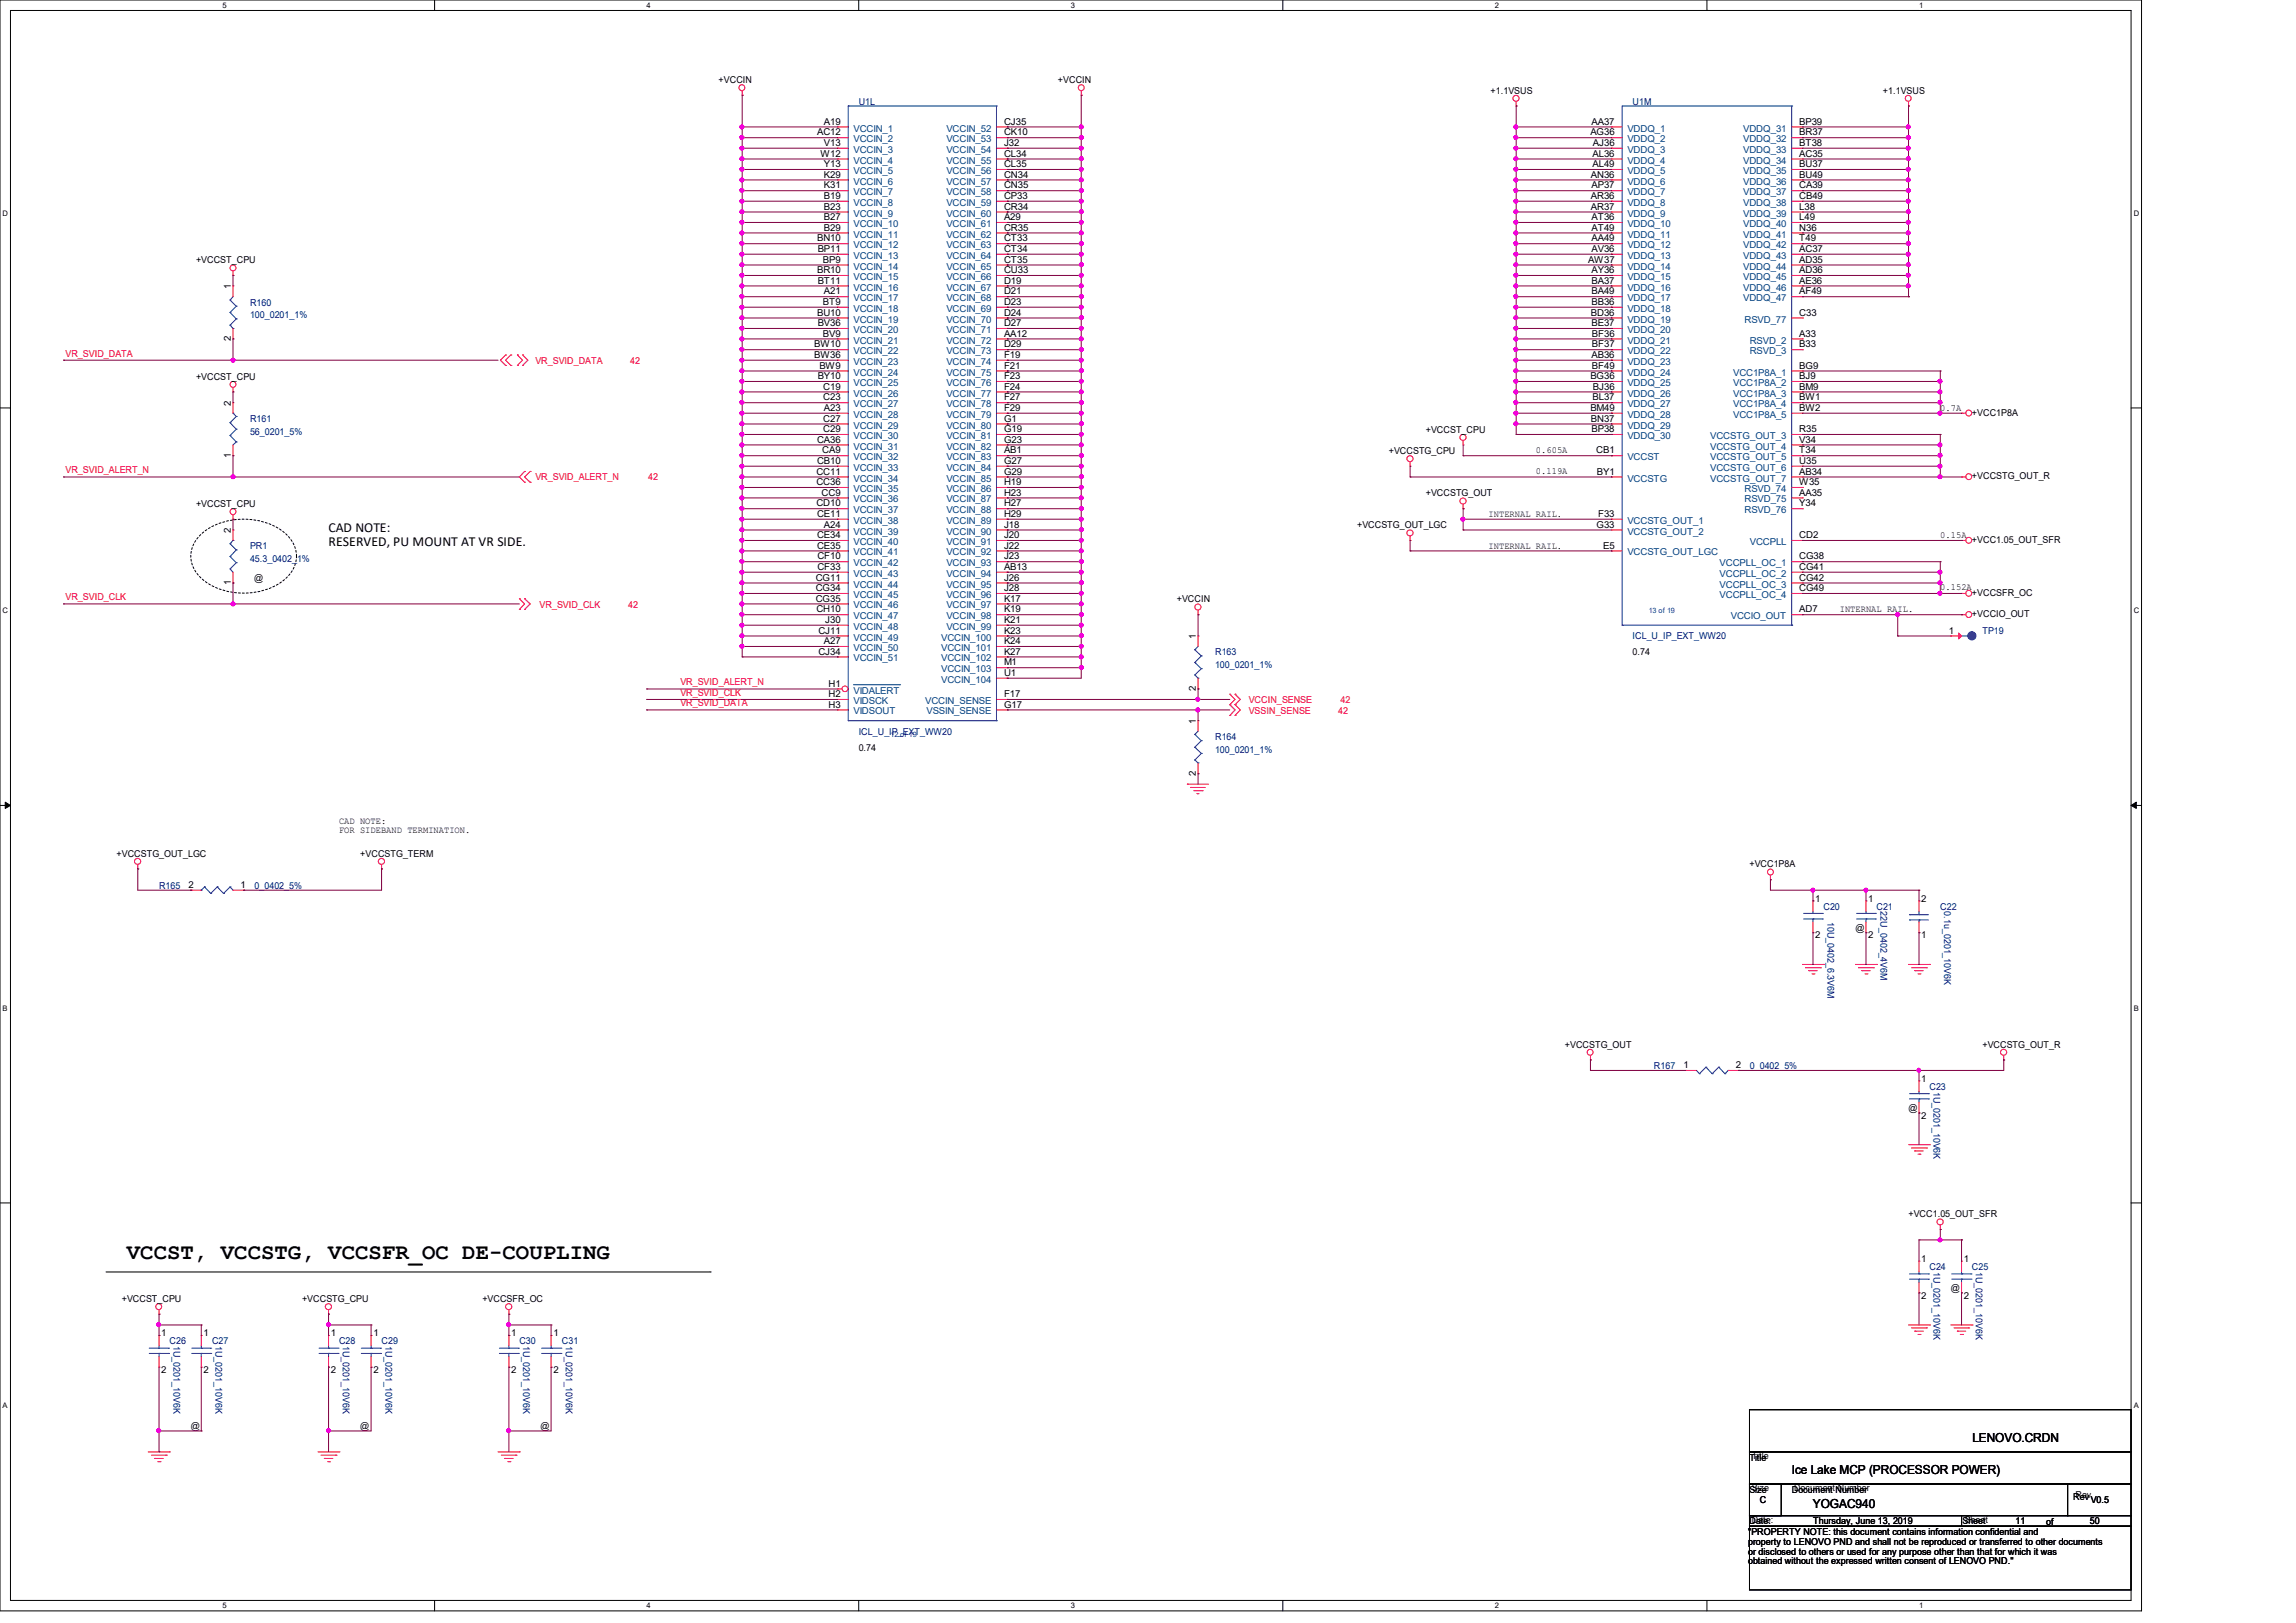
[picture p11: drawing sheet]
<svg xmlns="http://www.w3.org/2000/svg" width="297mm" height="210mm" viewBox="0 0 297 210" stroke-linecap="round" stroke-linejoin="round" font-family="sans-serif">
<defs><g id="words">
<text font-size="2.9" x="16.4" y="162.9">VCCST, VCCSTG, VCCSFR_OC DE-COUPLING</text>
<g font-size="1.8">
<text x="42.5" y="68.9">CAD NOTE:</text>
<text x="42.5" y="70.7">RESERVED, PU MOUNT AT VR SIDE.</text>
</g>
<g font-size="1.6">
<text x="231.8" y="190.7">Ice Lake MCP (PROCESSOR POWER)</text>
<text x="255.1" y="186.6">LENOVO.CRDN</text>
<text x="234.5" y="195.1">YOGAC940</text>
</g>
<g font-size="1.2">
<text x="93" y="10.7">+VCCIN</text>
<text x="136.9" y="10.7">+VCCIN</text>
<text x="105.7" y="17.5">AC12</text>
<text x="106.6" y="16.1">A19</text>
<text x="129.9" y="16.1">CJ35</text>
<text x="129.9" y="17.5">CK10</text>
<text x="192.8" y="12.1">+1.1VSUS</text>
<text x="205.7" y="17.5">AG36</text>
<text x="205.9" y="16.1">AA37</text>
<text x="232.7" y="16.1">BP39</text>
<text x="232.7" y="17.5">BR37</text>
<text x="243.6" y="12.1">+1.1VSUS</text>
<text x="106.1" y="20.3">W12</text>
<text x="106.6" y="18.9">V13</text>
<text x="106.6" y="21.6">Y13</text>
<text x="106.6" y="23">K29</text>
<text x="129.9" y="18.9">J32</text>
<text x="129.9" y="20.3">CL34</text>
<text x="129.9" y="21.6">CL35</text>
<text x="129.9" y="23">CN34</text>
<text x="205.8" y="23">AN36</text>
<text x="206" y="20.3">AL36</text>
<text x="206" y="21.6">AL49</text>
<text x="206.1" y="18.9">AJ36</text>
<text x="232.7" y="18.9">BT38</text>
<text x="232.7" y="20.3">AC35</text>
<text x="232.7" y="21.6">BU37</text>
<text x="232.7" y="23">BU49</text>
<text x="106.6" y="24.4">K31</text>
<text x="106.6" y="25.7">B19</text>
<text x="106.6" y="27.1">B23</text>
<text x="106.6" y="28.5">B27</text>
<text x="106.6" y="29.8">B29</text>
<text x="129.9" y="24.4">CN35</text>
<text x="129.9" y="25.7">CP33</text>
<text x="129.9" y="27.1">CR34</text>
<text x="129.9" y="28.5">A29</text>
<text x="129.9" y="29.8">CR35</text>
<text x="205.8" y="25.7">AR36</text>
<text x="205.8" y="27.1">AR37</text>
<text x="205.9" y="28.5">AT36</text>
<text x="205.9" y="29.8">AT49</text>
<text x="205.9" y="24.4">AP37</text>
<text x="232.7" y="28.5">L49</text>
<text x="232.7" y="29.8">N36</text>
<text x="232.7" y="24.4">CA39</text>
<text x="232.7" y="25.7">CB49</text>
<text x="232.7" y="27.1">L38</text>
<text x="25.4" y="34">+VCCST_CPU</text>
<text x="105.7" y="35.3">BR10</text>
<text x="105.7" y="31.2">BN10</text>
<text x="105.8" y="32.6">BP11</text>
<text x="106.5" y="34">BP9</text>
<text x="129.9" y="31.2">CT33</text>
<text x="129.9" y="32.6">CT34</text>
<text x="129.9" y="34">CT35</text>
<text x="129.9" y="35.3">CU33</text>
<text x="205.4" y="34">AW37</text>
<text x="205.9" y="31.2">AA49</text>
<text x="205.9" y="32.6">AV36</text>
<text x="205.9" y="35.3">AY36</text>
<text x="232.7" y="31.2">T49</text>
<text x="232.7" y="32.6">AC37</text>
<text x="232.7" y="34">AD35</text>
<text x="232.7" y="35.3">AD36</text>
<text x="29.8" y="37.4" transform="rotate(-90 29.8 37.4)">1</text>
<text x="105.7" y="40.9">BU10</text>
<text x="105.8" y="36.7">BT11</text>
<text x="106.5" y="39.5">BT9</text>
<text x="106.6" y="38.1">A21</text>
<text x="129.9" y="39.5">D23</text>
<text x="129.9" y="40.9">D24</text>
<text x="129.9" y="36.7">D19</text>
<text x="129.9" y="38.1">D21</text>
<text x="205.8" y="40.9">BD36</text>
<text x="205.9" y="36.7">BA37</text>
<text x="205.9" y="38.1">BA49</text>
<text x="205.9" y="39.5">BB36</text>
<text x="232.7" y="40.9">C33</text>
<text x="232.7" y="36.7">AE36</text>
<text x="232.7" y="38.1">AF49</text>
<text x="29.8" y="44.2" transform="rotate(-90 29.8 44.2)">2</text>
<text x="105.3" y="45">BW10</text>
<text x="105.3" y="46.3">BW36</text>
<text x="105.8" y="42.2">BV36</text>
<text x="106" y="47.7">BW9</text>
<text x="106.5" y="43.6">BV9</text>
<text x="129.9" y="42.2">D27</text>
<text x="129.9" y="43.6">AA12</text>
<text x="129.9" y="45">D29</text>
<text x="129.9" y="46.3">F19</text>
<text x="129.9" y="47.7">F21</text>
<text x="205.9" y="42.2">BE37</text>
<text x="205.9" y="46.3">AB36</text>
<text x="205.9" y="43.6">BF36</text>
<text x="205.9" y="45">BF37</text>
<text x="205.9" y="47.7">BF49</text>
<text x="232.7" y="43.6">A33</text>
<text x="232.7" y="45">B33</text>
<text x="232.8" y="47.7">BG9</text>
<text x="25.4" y="49.1">+VCCST_CPU</text>
<text x="29.8" y="52.5" transform="rotate(-90 29.8 52.5)">2</text>
<text x="105.8" y="49.1">BY10</text>
<text x="106.5" y="50.4">C19</text>
<text x="106.5" y="51.8">C23</text>
<text x="106.6" y="53.2">A23</text>
<text x="129.9" y="49.1">F23</text>
<text x="129.9" y="50.4">F24</text>
<text x="129.9" y="51.8">F27</text>
<text x="129.9" y="53.2">F29</text>
<text x="205.7" y="49.1">BG36</text>
<text x="205.7" y="53.2">BM49</text>
<text x="206" y="51.8">BL37</text>
<text x="206.1" y="50.4">BJ36</text>
<text x="232.8" y="50.4">BM9</text>
<text x="232.8" y="51.8">BW1</text>
<text x="232.8" y="53.2">BW2</text>
<text x="232.8" y="49.1">BJ9</text>
<text x="251" y="53.1">0.7A</text>
<text x="255.1" y="53.8">+VCC1P8A</text>
<text x="29.8" y="59.2" transform="rotate(-90 29.8 59.2)">1</text>
<text x="105.7" y="57.3">CA36</text>
<text x="106.4" y="58.7">CA9</text>
<text x="106.5" y="54.6">C27</text>
<text x="106.5" y="55.9">C29</text>
<text x="129.9" y="54.6">G1</text>
<text x="129.9" y="55.9">G19</text>
<text x="129.9" y="57.3">G23</text>
<text x="129.9" y="58.7">AB1</text>
<text x="179.7" y="58.7">+VCCSTG_CPU</text>
<text x="184.4" y="56">+VCCST_CPU</text>
<text x="198.7" y="58.6">0.605A</text>
<text x="205.8" y="54.6">BN37</text>
<text x="205.9" y="55.9">BP38</text>
<text x="206.5" y="58.7">CB1</text>
<text x="232.8" y="55.9">R35</text>
<text x="232.8" y="57.3">V34</text>
<text x="232.8" y="58.7">T34</text>
<text x="25.4" y="65.6">+VCCST_CPU</text>
<text x="105.6" y="65.5">CD10</text>
<text x="105.6" y="61.4">CC11</text>
<text x="105.6" y="62.8">CC36</text>
<text x="105.7" y="60">CB10</text>
<text x="106.3" y="64.1">CC9</text>
<text x="129.9" y="60">G27</text>
<text x="129.9" y="61.4">G29</text>
<text x="129.9" y="62.8">H19</text>
<text x="129.9" y="64.1">H23</text>
<text x="129.9" y="65.5">H27</text>
<text x="184.4" y="64.2">+VCCSTG_OUT</text>
<text x="198.7" y="61.3">0.119A</text>
<text x="206.6" y="61.4">BY1</text>
<text x="232.7" y="62.8">W35</text>
<text x="232.7" y="64.1">AA35</text>
<text x="232.7" y="65.5">Y34</text>
<text x="232.8" y="60">U35</text>
<text x="232.8" y="61.4">AB34</text>
<text x="255.1" y="62">+VCCSTG_OUT_R</text>
<text x="29.8" y="69" transform="rotate(-90 29.8 69)">2</text>
<text x="105.7" y="66.9">CE11</text>
<text x="105.7" y="69.6">CE34</text>
<text x="105.7" y="71">CE35</text>
<text x="106.6" y="68.3">A24</text>
<text x="129.9" y="68.3">J18</text>
<text x="129.9" y="69.6">J20</text>
<text x="129.9" y="71">J22</text>
<text x="129.9" y="66.9">H29</text>
<text x="175.6" y="68.3">+VCCSTG_OUT_LGC</text>
<text x="192.6" y="71">INTERNAL RAIL.</text>
<text x="192.6" y="66.9">INTERNAL RAIL.</text>
<text x="206.5" y="68.3">G33</text>
<text x="206.7" y="66.9">F33</text>
<text x="207.4" y="71">E5</text>
<text x="232.7" y="69.6">CD2</text>
<text x="251" y="69.6">0.15A</text>
<text x="255.1" y="70.3">+VCC1.05_OUT_SFR</text>
<text x="29.8" y="75.7" transform="rotate(-90 29.8 75.7)">1</text>
<text x="32.9" y="75.2">@</text>
<text x="105.5" y="75.1">CG11</text>
<text x="105.5" y="76.5">CG34</text>
<text x="105.5" y="77.9">CG35</text>
<text x="105.7" y="72.4">CF10</text>
<text x="105.7" y="73.7">CF33</text>
<text x="129.9" y="72.4">J23</text>
<text x="129.9" y="73.7">AB13</text>
<text x="129.9" y="75.1">J26</text>
<text x="129.9" y="76.5">J28</text>
<text x="129.9" y="77.9">K17</text>
<text x="152.2" y="77.9">+VCCIN</text>
<text x="232.8" y="72.4">CG38</text>
<text x="232.8" y="73.7">CG41</text>
<text x="232.8" y="75.1">CG42</text>
<text x="232.8" y="76.5">CG49</text>
<text x="251" y="76.4">0.152A</text>
<text x="255.1" y="77.1">+VCCSFR_OC</text>
<text x="105.6" y="79.2">CH10</text>
<text x="105.9" y="82">CJ11</text>
<text x="106.6" y="83.4">A27</text>
<text x="106.8" y="80.6">J30</text>
<text x="129.9" y="79.2">K19</text>
<text x="129.9" y="80.6">K21</text>
<text x="129.9" y="82">K23</text>
<text x="129.9" y="83.4">K24</text>
<text x="154.7" y="82.7" transform="rotate(-90 154.7 82.7)">1</text>
<text x="232.8" y="79.2">AD7</text>
<text x="238" y="79.2">INTERNAL RAIL.</text>
<text x="252.1" y="82">1</text>
<text x="255.1" y="79.8">+VCCIO_OUT</text>
<text x="105.9" y="84.7">CJ34</text>
<text x="107.2" y="88.9">H1</text>
<text x="129.9" y="86.1">M1</text>
<text x="129.9" y="87.5">U1</text>
<text x="129.9" y="84.7">K27</text>
<text x="154.7" y="89.4" transform="rotate(-90 154.7 89.4)">2</text>
<text x="211.2" y="84.8">0.74</text>
<text x="107.2" y="90.2">H2</text>
<text x="107.2" y="91.6">H3</text>
<text x="129.9" y="91.6">G17</text>
<text x="129.9" y="90.2">F17</text>
<text x="154.7" y="93.6" transform="rotate(-90 154.7 93.6)">1</text>
<text x="111.1" y="97.2">0.74</text>
<text x="154.7" y="100.4" transform="rotate(-90 154.7 100.4)">2</text>
<text x="43.9" y="106.6">CAD NOTE:</text>
<text x="43.9" y="107.8">FOR SIDEBAND TERMINATION.</text>
<text x="15.1" y="110.9">+VCCSTG_OUT_LGC</text>
<text x="46.6" y="110.9">+VCCSTG_TERM</text>
<text x="226.3" y="112.2">+VCC1P8A</text>
<text x="24.4" y="114.9">2</text>
<text x="31.1" y="114.9">1</text>
<text x="234.8" y="116.7">1</text>
<text x="241.7" y="116.7">1</text>
<text x="248.5" y="116.7">2</text>
<text x="234.8" y="121.4">2</text>
<text x="240" y="120.4">@</text>
<text x="241.7" y="121.4">2</text>
<text x="248.5" y="121.4">1</text>
<text x="202.4" y="135.5">+VCCSTG_OUT</text>
<text x="256.4" y="135.5">+VCCSTG_OUT_R</text>
<text x="217.8" y="138.2">1</text>
<text x="224.5" y="138.2">2</text>
<text x="246.9" y="143.8">@</text>
<text x="248.5" y="140">1</text>
<text x="248.5" y="144.7">2</text>
<text x="246.9" y="157.5">+VCC1.05_OUT_SFR</text>
<text x="248.5" y="163.4">1</text>
<text x="252.3" y="167.1">@</text>
<text x="254" y="163.4">1</text>
<text x="15.7" y="168.4">+VCCST_CPU</text>
<text x="20.9" y="172.9">1</text>
<text x="26.3" y="172.9">1</text>
<text x="39.1" y="168.4">+VCCSTG_CPU</text>
<text x="42.8" y="172.9">1</text>
<text x="48.3" y="172.9">1</text>
<text x="62.4" y="168.4">+VCCSFR_OC</text>
<text x="66.1" y="172.9">1</text>
<text x="71.6" y="172.9">1</text>
<text x="248.5" y="168.1">2</text>
<text x="254" y="168.1">2</text>
<text x="20.9" y="177.7">2</text>
<text x="26.3" y="177.7">2</text>
<text x="42.8" y="177.7">2</text>
<text x="48.3" y="177.7">2</text>
<text x="66.1" y="177.7">2</text>
<text x="71.6" y="177.7">2</text>
<text x="24.7" y="184.9">@</text>
<text x="46.6" y="184.9">@</text>
<text x="69.9" y="184.9">@</text>
<text x="226.3" y="189">Title</text>
<text x="226.3" y="193.2">Size</text>
<text x="226.3" y="197.3">Date:</text>
<text x="227.7" y="194.5">C</text>
<text x="231.8" y="193.2">Document Number</text>
<text x="234.6" y="197.3">Thursday, June 13, 2019</text>
<text x="253.9" y="197.3">Sheet</text>
<text x="260.7" y="197.3">11</text>
<text x="264.7" y="197.3">of</text>
<text x="268.2" y="194.1">Rev</text>
<text x="270.4" y="197.3">50</text>
<text x="270.5" y="194.5">V0.5</text>
<text x="226.1" y="198.6">&quot;PROPERTY NOTE: this document contains information confidential and</text>
<text x="226.1" y="199.9">property to LENOVO PND and shall not be reproduced or transferred to other documents</text>
<text x="226.1" y="201.2">or disclosed to others or used for any purpose other than that for which it was</text>
<text x="226.1" y="202.4">obtained without the expressed written consent of LENOVO PND.&quot;</text>
</g>
<g font-size="1.2" fill="#004080">
<text x="110.4" y="17">VCCIN_1</text>
<text x="122.4" y="17">VCCIN_52</text>
<text x="210.5" y="17">VDDQ_1</text>
<text x="225.5" y="17">VDDQ_31</text>
<text x="110.4" y="18.4">VCCIN_2</text>
<text x="110.4" y="19.8">VCCIN_3</text>
<text x="110.4" y="21.2">VCCIN_4</text>
<text x="110.4" y="22.5">VCCIN_5</text>
<text x="110.4" y="23.9">VCCIN_6</text>
<text x="122.4" y="18.4">VCCIN_53</text>
<text x="122.4" y="19.8">VCCIN_54</text>
<text x="122.4" y="21.2">VCCIN_55</text>
<text x="122.4" y="22.5">VCCIN_56</text>
<text x="122.4" y="23.9">VCCIN_57</text>
<text x="210.5" y="18.4">VDDQ_2</text>
<text x="210.5" y="19.8">VDDQ_3</text>
<text x="210.5" y="21.2">VDDQ_4</text>
<text x="210.5" y="22.5">VDDQ_5</text>
<text x="210.5" y="23.9">VDDQ_6</text>
<text x="225.5" y="18.4">VDDQ_32</text>
<text x="225.5" y="19.8">VDDQ_33</text>
<text x="225.5" y="21.2">VDDQ_34</text>
<text x="225.5" y="22.5">VDDQ_35</text>
<text x="225.5" y="23.9">VDDQ_36</text>
<text x="110.4" y="25.3">VCCIN_7</text>
<text x="110.4" y="26.6">VCCIN_8</text>
<text x="110.4" y="28">VCCIN_9</text>
<text x="110.4" y="29.4">VCCIN_10</text>
<text x="122.4" y="25.3">VCCIN_58</text>
<text x="122.4" y="26.6">VCCIN_59</text>
<text x="122.4" y="28">VCCIN_60</text>
<text x="122.4" y="29.4">VCCIN_61</text>
<text x="210.5" y="29.4">VDDQ_10</text>
<text x="210.5" y="25.3">VDDQ_7</text>
<text x="210.5" y="26.6">VDDQ_8</text>
<text x="210.5" y="28">VDDQ_9</text>
<text x="225.5" y="29.4">VDDQ_40</text>
<text x="225.5" y="25.3">VDDQ_37</text>
<text x="225.5" y="26.6">VDDQ_38</text>
<text x="225.5" y="28">VDDQ_39</text>
<text x="110.4" y="34.9">VCCIN_14</text>
<text x="110.4" y="30.7">VCCIN_11</text>
<text x="110.4" y="32.1">VCCIN_12</text>
<text x="110.4" y="33.5">VCCIN_13</text>
<text x="122.4" y="30.7">VCCIN_62</text>
<text x="122.4" y="32.1">VCCIN_63</text>
<text x="122.4" y="33.5">VCCIN_64</text>
<text x="122.4" y="34.9">VCCIN_65</text>
<text x="210.5" y="30.7">VDDQ_11</text>
<text x="210.5" y="32.1">VDDQ_12</text>
<text x="210.5" y="33.5">VDDQ_13</text>
<text x="210.5" y="34.9">VDDQ_14</text>
<text x="225.5" y="30.7">VDDQ_41</text>
<text x="225.5" y="32.1">VDDQ_42</text>
<text x="225.5" y="33.5">VDDQ_43</text>
<text x="225.5" y="34.9">VDDQ_44</text>
<text x="110.4" y="36.2">VCCIN_15</text>
<text x="110.4" y="37.6">VCCIN_16</text>
<text x="110.4" y="39">VCCIN_17</text>
<text x="110.4" y="40.3">VCCIN_18</text>
<text x="110.4" y="41.7">VCCIN_19</text>
<text x="122.4" y="40.3">VCCIN_69</text>
<text x="122.4" y="41.7">VCCIN_70</text>
<text x="122.4" y="36.2">VCCIN_66</text>
<text x="122.4" y="37.6">VCCIN_67</text>
<text x="122.4" y="39">VCCIN_68</text>
<text x="210.5" y="36.2">VDDQ_15</text>
<text x="210.5" y="37.6">VDDQ_16</text>
<text x="210.5" y="39">VDDQ_17</text>
<text x="210.5" y="40.3">VDDQ_18</text>
<text x="210.5" y="41.7">VDDQ_19</text>
<text x="225.5" y="36.2">VDDQ_45</text>
<text x="225.5" y="37.6">VDDQ_46</text>
<text x="225.5" y="39">VDDQ_47</text>
<text x="225.7" y="41.7">RSVD_77</text>
<text x="110.4" y="43.1">VCCIN_20</text>
<text x="110.4" y="44.4">VCCIN_21</text>
<text x="110.4" y="45.8">VCCIN_22</text>
<text x="110.4" y="47.2">VCCIN_23</text>
<text x="122.4" y="43.1">VCCIN_71</text>
<text x="122.4" y="44.4">VCCIN_72</text>
<text x="122.4" y="45.8">VCCIN_73</text>
<text x="122.4" y="47.2">VCCIN_74</text>
<text x="210.5" y="43.1">VDDQ_20</text>
<text x="210.5" y="44.4">VDDQ_21</text>
<text x="210.5" y="45.8">VDDQ_22</text>
<text x="210.5" y="47.2">VDDQ_23</text>
<text x="226.3" y="44.4">RSVD_2</text>
<text x="226.3" y="45.8">RSVD_3</text>
<text x="110.4" y="50">VCCIN_25</text>
<text x="110.4" y="51.3">VCCIN_26</text>
<text x="110.4" y="52.7">VCCIN_27</text>
<text x="110.4" y="48.6">VCCIN_24</text>
<text x="122.4" y="48.6">VCCIN_75</text>
<text x="122.4" y="50">VCCIN_76</text>
<text x="122.4" y="51.3">VCCIN_77</text>
<text x="122.4" y="52.7">VCCIN_78</text>
<text x="210.5" y="48.6">VDDQ_24</text>
<text x="210.5" y="50">VDDQ_25</text>
<text x="210.5" y="51.3">VDDQ_26</text>
<text x="210.5" y="52.7">VDDQ_27</text>
<text x="224.2" y="51.3">VCC1P8A_3</text>
<text x="224.2" y="52.7">VCC1P8A_4</text>
<text x="224.2" y="48.6">VCC1P8A_1</text>
<text x="224.2" y="50">VCC1P8A_2</text>
<text x="110.4" y="54.1">VCCIN_28</text>
<text x="110.4" y="55.5">VCCIN_29</text>
<text x="110.4" y="56.8">VCCIN_30</text>
<text x="110.4" y="58.2">VCCIN_31</text>
<text x="110.4" y="59.6">VCCIN_32</text>
<text x="122.4" y="55.5">VCCIN_80</text>
<text x="122.4" y="56.8">VCCIN_81</text>
<text x="122.4" y="58.2">VCCIN_82</text>
<text x="122.4" y="59.6">VCCIN_83</text>
<text x="122.4" y="54.1">VCCIN_79</text>
<text x="210.5" y="59.6">VCCST</text>
<text x="210.5" y="56.8">VDDQ_30</text>
<text x="210.5" y="54.1">VDDQ_28</text>
<text x="210.5" y="55.5">VDDQ_29</text>
<text x="221.2" y="56.8">VCCSTG_OUT_3</text>
<text x="221.2" y="58.2">VCCSTG_OUT_4</text>
<text x="221.2" y="59.6">VCCSTG_OUT_5</text>
<text x="224.2" y="54.1">VCC1P8A_5</text>
<text x="110.4" y="65">VCCIN_36</text>
<text x="110.4" y="60.9">VCCIN_33</text>
<text x="110.4" y="62.3">VCCIN_34</text>
<text x="110.4" y="63.7">VCCIN_35</text>
<text x="122.4" y="60.9">VCCIN_84</text>
<text x="122.4" y="62.3">VCCIN_85</text>
<text x="122.4" y="63.7">VCCIN_86</text>
<text x="122.4" y="65">VCCIN_87</text>
<text x="210.5" y="62.3">VCCSTG</text>
<text x="221.2" y="60.9">VCCSTG_OUT_6</text>
<text x="221.2" y="62.3">VCCSTG_OUT_7</text>
<text x="225.7" y="63.7">RSVD_74</text>
<text x="225.7" y="65">RSVD_75</text>
<text x="110.4" y="66.4">VCCIN_37</text>
<text x="110.4" y="67.8">VCCIN_38</text>
<text x="110.4" y="69.2">VCCIN_39</text>
<text x="110.4" y="70.5">VCCIN_40</text>
<text x="110.4" y="71.9">VCCIN_41</text>
<text x="122.4" y="69.2">VCCIN_90</text>
<text x="122.4" y="70.5">VCCIN_91</text>
<text x="122.4" y="71.9">VCCIN_92</text>
<text x="122.4" y="66.4">VCCIN_88</text>
<text x="122.4" y="67.8">VCCIN_89</text>
<text x="210.5" y="71.9">VCCSTG_OUT_LGC</text>
<text x="210.5" y="67.8">VCCSTG_OUT_1</text>
<text x="210.5" y="69.2">VCCSTG_OUT_2</text>
<text x="225.7" y="66.4">RSVD_76</text>
<text x="226.3" y="70.5">VCCPLL</text>
<text x="110.4" y="73.3">VCCIN_42</text>
<text x="110.4" y="74.6">VCCIN_43</text>
<text x="110.4" y="76">VCCIN_44</text>
<text x="110.4" y="77.4">VCCIN_45</text>
<text x="122.4" y="73.3">VCCIN_93</text>
<text x="122.4" y="74.6">VCCIN_94</text>
<text x="122.4" y="76">VCCIN_95</text>
<text x="122.4" y="77.4">VCCIN_96</text>
<text x="222.5" y="73.3">VCCPLL_OC_1</text>
<text x="222.5" y="74.6">VCCPLL_OC_2</text>
<text x="222.5" y="76">VCCPLL_OC_3</text>
<text x="222.5" y="77.4">VCCPLL_OC_4</text>
<text x="110.4" y="80.1">VCCIN_47</text>
<text x="110.4" y="81.5">VCCIN_48</text>
<text x="110.4" y="82.9">VCCIN_49</text>
<text x="110.4" y="78.7">VCCIN_46</text>
<text x="121.7" y="82.9">VCCIN_100</text>
<text x="122.4" y="78.7">VCCIN_97</text>
<text x="122.4" y="80.1">VCCIN_98</text>
<text x="122.4" y="81.5">VCCIN_99</text>
<text x="223.9" y="80.1">VCCIO_OUT</text>
<text x="110.4" y="84.2">VCCIN_50</text>
<text x="110.4" y="85.6">VCCIN_51</text>
<text x="110.4" y="89.7">VIDALERT</text>
<text x="121.7" y="87">VCCIN_103</text>
<text x="121.7" y="88.3">VCCIN_104</text>
<text x="121.7" y="84.2">VCCIN_101</text>
<text x="121.7" y="85.6">VCCIN_102</text>
<text x="110.4" y="91.1">VIDSCK</text>
<text x="110.4" y="92.5">VIDSOUT</text>
<text x="119.7" y="91.1">VCCIN_SENSE</text>
<text x="119.8" y="92.5">VSSIN_SENSE</text>
</g>
<g font-size="1.2" fill="#000080">
<text x="111.1" y="13.6">U1L</text>
<text x="211.2" y="13.6">U1M</text>
<text x="32.3" y="39.5">R160</text>
<text x="32.3" y="41.2">100_0201_1%</text>
<text x="32.3" y="54.6">R161</text>
<text x="32.3" y="56.3">56_0201_5%</text>
<text x="32.3" y="71.1">PR1</text>
<text x="32.3" y="72.7">45.3_0402_1%</text>
<text x="211.2" y="82.7">ICL_U_IP_EXT_WW20</text>
<text x="256.4" y="82">TP19</text>
<text x="157.2" y="84.8">R163</text>
<text x="157.2" y="86.4">100_0201_1%</text>
<text x="111.1" y="95.1">ICL_U_IP_EXT_WW20</text>
<text x="157.2" y="95.8">R164</text>
<text x="157.2" y="97.4">100_0201_1%</text>
<text x="20.6" y="115">R165</text>
<text x="32.9" y="115">0_0402_5%</text>
<text x="235.9" y="117.7">C20</text>
<text x="236.4" y="119.3" transform="rotate(90 236.4 119.3)">10U_0402_6.3V6M</text>
<text x="242.7" y="117.7">C21</text>
<text x="243.2" y="117.9" transform="rotate(90 243.2 117.9)">22U_0402_4V6M</text>
<text x="251" y="117.7">C22</text>
<text x="251.5" y="117.9" transform="rotate(90 251.5 117.9)">0.1u_0201_10V6K</text>
<text x="213.9" y="138.3">R167</text>
<text x="226.4" y="138.3">0_0402_5%</text>
<text x="249.6" y="141">C23</text>
<text x="250.1" y="141.3" transform="rotate(90 250.1 141.3)">1U_0201_10V6K</text>
<text x="249.6" y="164.3">C24</text>
<text x="250.1" y="164.6" transform="rotate(90 250.1 164.6)">1U_0201_10V6K</text>
<text x="255.1" y="164.3">C25</text>
<text x="255.6" y="164.6" transform="rotate(90 255.6 164.6)">1U_0201_10V6K</text>
<text x="21.9" y="173.9">C26</text>
<text x="27.4" y="173.9">C27</text>
<text x="43.9" y="173.9">C28</text>
<text x="49.4" y="173.9">C29</text>
<text x="67.2" y="173.9">C30</text>
<text x="72.7" y="173.9">C31</text>
<text x="22.4" y="174.2" transform="rotate(90 22.4 174.2)">1U_0201_10V6K</text>
<text x="27.9" y="174.2" transform="rotate(90 27.9 174.2)">1U_0201_10V6K</text>
<text x="44.4" y="174.2" transform="rotate(90 44.4 174.2)">1U_0201_10V6K</text>
<text x="49.9" y="174.2" transform="rotate(90 49.9 174.2)">1U_0201_10V6K</text>
<text x="67.7" y="174.2" transform="rotate(90 67.7 174.2)">1U_0201_10V6K</text>
<text x="73.2" y="174.2" transform="rotate(90 73.2 174.2)">1U_0201_10V6K</text>
</g>
<g font-size="1.2" fill="#f00">
<text x="8.5" y="46.1">VR_SVID_DATA</text>
<text x="69.3" y="47.1">VR_SVID_DATA</text>
<text x="81.5" y="47.1">42</text>
<text x="8.5" y="61.3">VR_SVID_ALERT_N</text>
<text x="69.3" y="62.1">VR_SVID_ALERT_N</text>
<text x="83.8" y="62.1">42</text>
<text x="8.5" y="77.7">VR_SVID_CLK</text>
<text x="69.8" y="78.7">VR_SVID_CLK</text>
<text x="81.2" y="78.7">42</text>
<text x="88" y="88.7">VR_SVID_ALERT_N</text>
<text x="88" y="90">VR_SVID_CLK</text>
<text x="88" y="91.4">VR_SVID_DATA</text>
<text x="161.5" y="92.3">VSSIN_SENSE</text>
<text x="161.5" y="91">VCCIN_SENSE</text>
<text x="173.1" y="92.3">42</text>
<text x="173.4" y="91">42</text>
</g>
<g font-size="1">
<text x="28.8" y="1">5</text>
<text x="83.7" y="1">4</text>
<text x="138.5" y="1">3</text>
<text x="193.4" y="1">2</text>
<text x="248.2" y="1">1</text>
<text x=".3" y="27.9">D</text>
<text x="276" y="27.9">D</text>
<text x=".3" y="79.4">C</text>
<text x="276" y="79.4">C</text>
<text x=".3" y="130.8">B</text>
<text x="276" y="130.8">B</text>
<text x=".3" y="182.2">A</text>
<text x="276" y="182.2">A</text>
<text x="28.8" y="208.1">5</text>
<text x="83.7" y="208.1">4</text>
<text x="138.5" y="208.1">3</text>
<text x="193.4" y="208.1">2</text>
<text x="248.2" y="208.1">1</text>
</g>
<g font-size=".9" fill="#00f">
<text x="213.3" y="79.3">13 of 19</text>
<text x="115.2" y="95.3">12 of 19</text>
</g>
</g></defs>
<path d="M0 0h277v208.4h-277zM1.4 1.4h274.3v205.7h-274.3z" fill="none" stroke="#000" stroke-width=".13"/>
<g fill="#fff">
<path d="M28.8 .1h.5v1.1h-.5z"/>
<path d="M28.8 207.2h.5v1.1h-.5z"/>
</g>
<path d="M56.2 0v1.4M56.2 207.1v1.3" fill="none" stroke="#000" stroke-width=".13"/>
<g fill="#fff">
<path d="M83.7 .1h.5v1.1h-.5z"/>
<path d="M83.7 207.2h.5v1.1h-.5z"/>
</g>
<path d="M111.1 0v1.4M111.1 207.1v1.3" fill="none" stroke="#000" stroke-width=".13"/>
<g fill="#fff">
<path d="M138.5 .1h.6v1.1h-.6z"/>
<path d="M138.5 207.2h.6v1.1h-.6z"/>
</g>
<path d="M165.9 0v1.4M165.9 207.1v1.3" fill="none" stroke="#000" stroke-width=".13"/>
<g fill="#fff">
<path d="M193.4 .1h.5v1.1h-.5z"/>
<path d="M193.4 207.2h.5v1.1h-.5z"/>
</g>
<path d="M220.8 0v1.4M220.8 207.1v1.3" fill="none" stroke="#000" stroke-width=".13"/>
<g fill="#fff">
<path d="M248.2 .1h.6v1.1h-.6z"/>
<path d="M248.2 207.2h.6v1.1h-.6z"/>
<path d="M.3 27.1h.8v1.1h-.8z"/>
<path d="M276 27.1h.7v1.1h-.7z"/>
<path d="M.3 78.5h.8v1.1h-.8z"/>
<path d="M276 78.5h.7v1.1h-.7z"/>
</g>
<path d="M0 52.8h1.4M275.7 52.8h1.3" fill="none" stroke="#000" stroke-width=".13"/>
<g fill="#fff">
<path d="M.3 129.9h.7v1.1h-.7z"/>
<path d="M276 129.9h.6v1.1h-.6z"/>
</g>
<path d="M0 104.2h1.4M275.7 104.2h1.3" fill="none" stroke="#000" stroke-width=".13"/>
<path d="M.7 103.8l.7 .4-.7 .4zM275.7 104.2l.7-.4v.8z" fill="#000" stroke="#000" stroke-width=".13"/>
<g fill="#fff">
<path d="M.3 181.4h.7v1.1h-.7z"/>
<path d="M276 181.4h.6v1.1h-.6z"/>
</g>
<path d="M0 155.7h1.4M275.7 155.7h1.3M13.7 164.6h78.2M91.9 164.6h.1M226.3 196.1h27.4v1.4h-27.4zM226.3 192h41.2v4.1h-41.2zM226.3 192h4.1v4.1h-4.1zM226.3 182.4h49.4v5.5h-49.4zM226.3 187.9h49.4v4.1h-49.4zM226.3 197.5h49.4v8.2h-49.4zM253.7 196.1h22v1.4h-22zM267.5 192h8.2v4.1h-8.2z" fill="none" stroke="#000" stroke-width=".13"/>
<path d="M26 69.1a8.8 8.8 0 0 1 11 0 3.7 3.7 0 0 1 0 5.7 8.8 8.8 0 0 1-11 0 3.7 3.7 0 0 1 0-5.7z" fill="none" stroke="#000" stroke-width=".13" stroke-dasharray=".3"/>
<g fill="none" stroke="#f00" stroke-width=".13">
<path d="M96 12.3h.1M96 11.8v.5M108.3 16.4h1.4M108.3 17.8h1.4M108.3 19.2h1.4M108.3 16.4h.1M108.3 17.8h.1M108.3 19.2h.1M128.9 16.4h1.4M128.9 17.8h1.4M128.9 19.2h1.4M130.3 16.4h.1"/>
<path d="M130.3 17.8h.1M130.3 19.2h.1M139.9 12.3h.1M139.9 11.8v.5M196.1 13.7h.1M196.1 13.2v.5M246.9 13.7h.1M246.9 13.2v.5M30.1 35.6h.1M30.1 35.1v.5M108.3 39.8h1.4M108.3 24.7h1.4"/>
<path d="M108.3 34.3h1.4M108.3 26h1.4M108.3 35.6h1.4M108.3 37h1.4M108.3 38.4h1.4M108.3 20.6h1.4M108.3 21.9h1.4M108.3 23.3h1.4M108.3 27.4h1.4M108.3 28.8h1.4M108.3 30.1h1.4M108.3 31.5h1.4"/>
<path d="M108.3 32.9h1.4M108.3 34.3h.1M108.3 35.6h.1M108.3 37h.1M108.3 38.4h.1M108.3 39.8h.1M108.3 20.6h.1M108.3 21.9h.1M108.3 23.3h.1M108.3 24.7h.1M108.3 26h.1M108.3 27.4h.1"/>
<path d="M108.3 28.8h.1M108.3 30.1h.1M108.3 31.5h.1M108.3 32.9h.1M128.9 39.8h1.4M128.9 24.7h1.4M128.9 34.3h1.4M128.9 26h1.4M128.9 35.6h1.4M128.9 37h1.4M128.9 38.4h1.4M128.9 20.6h1.4"/>
<path d="M128.9 21.9h1.4M128.9 23.3h1.4M128.9 27.4h1.4M128.9 28.8h1.4M128.9 30.1h1.4M128.9 31.5h1.4M128.9 32.9h1.4M130.3 39.8h.1M130.3 24.7h.1M130.3 26h.1M130.3 27.4h.1M130.3 28.8h.1"/>
<path d="M130.3 30.1h.1M130.3 31.5h.1M130.3 32.9h.1M130.3 34.3h.1M130.3 35.6h.1M130.3 20.6h.1M130.3 37h.1M130.3 21.9h.1M130.3 38.4h.1M130.3 23.3h.1M30.1 50.7h.1M30.1 50.2v.5"/>
<path d="M65.4 47.3h.1M65.4 45.9h.1M65.4 45.9l-.7 .7 .7 .7M66.1 47.3h.1M66.1 45.9h.1M66.1 45.9l-.7 .7 .7 .7M66.9 45.9l.7 .7-.7 .7M66.9 45.9h.1M66.9 47.3h.1M67.6 45.9l.7 .7-.7 .7M67.6 47.3h.1M67.6 45.9h.1"/>
<path d="M108.3 53.5h1.4M108.3 49.4h1.4M108.3 50.7h1.4M108.3 52.1h1.4M108.3 54.9h1.4M108.3 41.1h1.4M108.3 56.2h1.4M108.3 57.6h1.4M108.3 42.5h1.4M108.3 59h1.4M108.3 43.9h1.4M108.3 45.3h1.4"/>
<path d="M108.3 46.6h1.4M108.3 48h1.4M108.3 49.4h.1M108.3 50.7h.1M108.3 52.1h.1M108.3 53.5h.1M108.3 54.9h.1M108.3 41.1h.1M108.3 56.2h.1M108.3 57.6h.1M108.3 42.5h.1M108.3 59h.1"/>
<path d="M108.3 43.9h.1M108.3 45.3h.1M108.3 46.6h.1M108.3 48h.1M128.9 53.5h1.4M128.9 49.4h1.4M128.9 50.7h1.4M128.9 52.1h1.4M128.9 54.9h1.4M128.9 41.1h1.4M128.9 56.2h1.4M128.9 57.6h1.4"/>
<path d="M128.9 42.5h1.4M128.9 59h1.4M128.9 43.9h1.4M128.9 45.3h1.4M128.9 46.6h1.4M128.9 48h1.4M130.3 54.9h.1M130.3 56.2h.1M130.3 41.1h.1M130.3 57.6h.1M130.3 42.5h.1M130.3 59h.1"/>
<path d="M130.3 43.9h.1M130.3 45.3h.1M130.3 46.6h.1M130.3 48h.1M130.3 49.4h.1M130.3 50.7h.1M130.3 52.1h.1M130.3 53.5h.1M182.4 59.8v.5M189.3 57.6h.1M189.3 57v.6M253.7 53.5h.6"/>
<path d="M253.7 53.5h.1M30.1 67.2h.1M30.1 66.6v.6M67.2 77.5h.1M67.2 78.9h.1M67.2 77.5l.7 .6-.7 .8M67.9 61l-.7 .7 .7 .7M67.9 77.5l.7 .6-.7 .8M67.9 61h.1M67.9 62.4h.1M67.9 77.5h.1M67.9 78.9h.1"/>
<path d="M68.6 62.4h.1M68.6 61h.1M68.6 61l-.7 .7 .7 .7M108.3 61.7h1.4M108.3 69.9h1.4M108.3 76.8h1.4M108.3 79.5h1.4M108.3 64.4h1.4M108.3 65.8h1.4M108.3 67.2h1.4M108.3 68.6h1.4M108.3 71.3h1.4"/>
<path d="M108.3 72.7h1.4M108.3 74h1.4M108.3 75.4h1.4M108.3 60.3h1.4M108.3 78.1h1.4M108.3 63.1h1.4M108.3 79.5h.1M108.3 64.4h.1M108.3 65.8h.1M108.3 67.2h.1M108.3 68.6h.1M108.3 69.9h.1"/>
<path d="M108.3 71.3h.1M108.3 72.7h.1M108.3 74h.1M108.3 75.4h.1M108.3 60.3h.1M108.3 76.8h.1M108.3 61.7h.1M108.3 78.1h.1M108.3 63.1h.1M128.9 61.7h1.4M128.9 69.9h1.4M128.9 76.8h1.4"/>
<path d="M128.9 79.5h1.4M128.9 64.4h1.4M128.9 65.8h1.4M128.9 67.2h1.4M128.9 68.6h1.4M128.9 71.3h1.4M128.9 72.7h1.4M128.9 74h1.4M128.9 75.4h1.4M128.9 60.3h1.4M128.9 78.1h1.4M128.9 63.1h1.4"/>
<path d="M130.3 68.6h.1M130.3 69.9h.1M130.3 71.3h.1M130.3 72.7h.1M130.3 74h.1M130.3 75.4h.1M130.3 60.3h.1M130.3 76.8h.1M130.3 61.7h.1M130.3 78.1h.1M130.3 63.1h.1M130.3 79.5h.1"/>
<path d="M130.3 64.4h.1M130.3 65.8h.1M130.3 67.2h.1M155 79.5h.1M155 79v.5M182.4 60.3h.1M182.4 69.9h.1M182.4 69.4v.5M189.3 65.8h.1M189.3 65.3v.5M253.7 61.7h.6M253.7 69.9h.6"/>
<path d="M253.7 76.8h.6M253.7 79.5h.6M253.7 61.7h.1M253.7 69.9h.1M253.7 76.8h.1M253.7 79.5h.1M108.3 90.5h1.4M108.3 91.9h1.4M108.3 80.9h1.4M108.3 82.3h1.4M108.3 83.7h1.4M108.3 85h1.4"/>
<path d="M108.3 90.5h.1M108.3 91.9h.1M108.3 80.9h.1M108.3 82.3h.1M108.3 83.7h.1M108.3 85h.1M128.9 90.5h1.4M128.9 91.9h1.4M128.9 86.4h1.4M128.9 87.8h1.4M128.9 80.9h1.4M128.9 82.3h1.4"/>
<path d="M128.9 83.7h1.4M128.9 85h1.4M130.3 90.5h.1M130.3 91.9h.1M130.3 86.4h.1M130.3 87.8h.1M130.3 82.3h.1M130.3 80.9h.1M130.3 83.7h.1M130.3 85h.1M155 82.3h.1M155 89.2h.1"/>
<path d="M155 82.3v1.4M155 87.8v1.4M159.1 91.2l.7 .7-.7 .7M159.1 89.8l.7 .7-.7 .7M159.1 92.6h.1M159.1 91.2h.1M159.1 89.8h.1M159.8 92.6h.1M159.8 91.2h.1M159.8 89.8h.1M159.8 91.2l.6 .7-.6 .7M159.8 89.8l.6 .7-.6 .7"/>
<path d="M17.8 112.4h.1M17.8 111.9v.5M24.7 115.2h.1M24.7 115.2h1.3M30.1 115.2h1.4M31.5 115.2h.1M49.4 112.4h.1M49.4 111.9v.5M153.6 101.5h.1M153.6 101.5h2.7M154 101.9h.1M154 101.9h1.9"/>
<path d="M154.4 102.3h1.1M154.9 102.7h.2M154.9 102.7h.1M155.5 102.3h.1M229 113.8h.1M229 113.3v.5M234.5 116.6h.1M234.5 116.6v1.3M234.5 119.3v1.4M205.7 137.2h.1M205.7 136.6v.6M218.1 138.5h.1"/>
<path d="M218.1 138.5h1.4M223.6 138.5h1.3M224.9 138.5h.1M233.2 124.8h2.7M233.6 125.2h1.9M234 125.6h1.1M234 125.6h.1M234.4 126h.3M234.5 120.7h.1M234.7 126h.1M235.5 125.2h.1M235.9 124.8h.1"/>
<path d="M240 124.8h2.7M240.4 125.2h2M240.8 125.6h.1M240.8 125.6h1.1M241.3 126h.2M241.5 126h.1M242.4 125.2h.1M242.7 124.8h.1M246.9 124.8h2.7M247.3 125.2h1.9M247.7 125.6h1.1M247.7 125.6h.1"/>
<path d="M248.1 126h.3M248.4 126h.1M249.2 125.2h.1M249.6 124.8h.1M259.2 137.2h.1M259.2 136.6v.6M246.9 148.1h2.7M247.3 148.5h1.9M247.7 148.9h1.1M247.7 148.9h.1M248.1 149.4h.3M248.4 149.4h.1"/>
<path d="M249.2 148.5h.1M249.6 148.1h.1M251 159.1h.1M251 158.5v.6M20.6 170.1h.1M20.6 169.5v.6M26 172.8h.1M26 176.9h.1M26 172.8v1.4M26 175.6v1.3M42.5 170.1h.1M42.5 172.8h.1"/>
<path d="M42.5 176.9h.1M42.5 169.5v.6M42.5 172.8v1.4M42.5 175.6v1.3M48 172.8h.1M48 176.9h.1M48 172.8v1.4M48 175.6v1.3M65.8 170.1h.1M65.8 172.8h.1M65.8 176.9h.1M65.8 169.5v.6"/>
<path d="M65.8 172.8v1.4M65.8 175.6v1.3M246.9 171.4h2.7M247.3 171.8h1.9M247.7 172.3h1.1M247.7 172.3h.1M248.1 172.7h.3M248.4 172.7h.1M249.2 171.8h.1M249.6 171.4h.1M252.3 171.4h2.8M252.8 171.8h1.9"/>
<path d="M253.2 172.3h1.1M253.2 172.3h.1M253.6 172.7h.3M253.7 163.2h.1M253.7 167.3h.1M253.7 163.2v1.4M253.7 165.9v1.4M253.9 172.7h.1M254.7 171.8h.1M255.1 171.4h.1M19.2 187.9h2.7M19.6 188.3h1.9"/>
<path d="M20 188.7h1.1M20 188.7h.1M20.4 189.1h.3M20.7 189.1h.1M21.5 188.3h.1M21.9 187.9h.1M41.1 187.9h2.8M41.5 188.3h2M42 188.7h.1M42 188.7h1.1M42.4 189.1h.2M42.6 189.1h.1"/>
<path d="M43.5 188.3h.1M43.9 187.9h.1M64.4 187.9h2.8M64.9 188.3h1.9M65.3 188.7h1.1M65.3 188.7h.1M65.7 189.1h.3M66 189.1h.1M66.8 188.3h.1M67.2 187.9h.1"/>
<circle cx="96" cy="11.3" r=".38"/>
<circle cx="139.9" cy="11.3" r=".38"/>
<circle cx="196.1" cy="12.7" r=".39"/>
<circle cx="246.8" cy="12.7" r=".38"/>
<circle cx="30.1" cy="34.7" r=".38"/>
<circle cx="30.1" cy="49.7" r=".38"/>
<circle cx="182.4" cy="59.4" r=".39"/>
<circle cx="189.3" cy="56.6" r=".39"/>
<circle cx="254.7" cy="53.4" r=".38"/>
<circle cx="30.1" cy="66.2" r=".38"/>
<circle cx="155" cy="78.5" r=".39"/>
<circle cx="182.4" cy="69" r=".39"/>
<circle cx="189.3" cy="64.8" r=".39"/>
<circle cx="254.7" cy="69.9" r=".38"/>
<circle cx="254.7" cy="61.7" r=".38"/>
<circle cx="254.7" cy="76.8" r=".38"/>
<circle cx="254.7" cy="79.5" r=".38"/>
<circle cx="17.8" cy="111.5" r=".39"/>
<circle cx="49.3" cy="111.5" r=".39"/>
<circle cx="229" cy="112.8" r=".38"/>
<circle cx="205.7" cy="136.2" r=".38"/>
<circle cx="259.2" cy="136.2" r=".39"/>
<circle cx="251" cy="158.1" r=".39"/>
<circle cx="20.5" cy="169.1" r=".38"/>
<circle cx="42.5" cy="169.1" r=".39"/>
<circle cx="65.8" cy="169.1" r=".39"/>
</g>
<g fill="none" stroke="#00f" stroke-width=".13">
<path d="M109.7 13.7h.1M109.7 13.7v79.6M109.7 13.7h19.2M128.9 13.7h.1M128.9 13.7v79.6M109.7 93.3h.1M109.7 93.3h19.2M128.9 93.3h.1M154.6 84.1h.1M154.6 85.7h.1M154.6 87.3h.1M154.6 84.1l.8 .8"/>
<path d="M154.6 85.7l.8 .8M154.6 87.3l.4 .5M155 87.8h.1M155 83.7l-.4 .4M155.4 84.9h.1M155.4 86.5h.1M155.4 84.9l-.8 .8M155.4 86.5l-.8 .8M26 115.2h.1M26.5 114.8l.8 .8M26.5 114.8h.1M26.5 114.8l-.5 .4"/>
<path d="M27.3 115.6h.1M28.1 114.8l.8 .8M28.1 114.8h.1M28.1 114.8l-.8 .8M28.9 115.6h.1M29.8 114.8h.1M29.8 114.8l-.9 .8M29.8 114.8l.3 .4M233.3 118.9h2.5M233.3 118.2h2.5M234.5 118.2h.1M234.5 118.9h.1"/>
<path d="M234.5 117.9v.3M234.5 118.9v.4M235.8 118.9h.1M235.8 118.2h.1M219.5 138.5l.3 .4M219.8 138.9h.1M220.7 138.1h.1M220.7 138.1l.8 .8M220.7 138.1l-.9 .8M221.5 138.9h.1M222.3 138.1l-.8 .8M222.3 138.1h.1"/>
<path d="M222.3 138.1l.8 .8M223.1 138.9h.1M223.6 138.5l-.5 .4M223.6 138.5h.1M24.8 175.1h2.5M24.8 174.5h2.5M26 174.5h.1M26 175.1h.1M26 174.2v.3M26 175.1v.5M27.3 175.1h.1M27.3 174.5h.1"/>
<path d="M41.3 175.1h2.4M41.3 174.5h2.4M42.5 174.5h.1M42.5 175.1h.1M42.5 174.2v.3M42.5 175.1v.5M43.7 175.1h.1M43.7 174.5h.1M46.7 175.1h2.5M46.7 174.5h2.5M48 174.5h.1M48 175.1h.1"/>
<path d="M48 174.2v.3M48 175.1v.5M49.2 175.1h.1M49.2 174.5h.1M64.6 175.1h2.5M64.6 174.5h2.5M65.8 174.5h.1M65.8 175.1h.1M65.8 174.2v.3M65.8 175.1v.5M67.1 175.1h.1M67.1 174.5h.1"/>
<path d="M252.5 165.5h2.5M252.5 164.8h2.5M253.7 164.8h.1M253.7 165.5h.1M253.7 164.6v.2M253.7 165.5v.4M255 165.5h.1M255 164.8h.1"/>
</g>
<circle cx="109.3" cy="89.1" r=".37" fill="#fff" stroke="#f00" stroke-width=".13"/>
<g fill="none" stroke="#f00" stroke-width=".13">
<path d="M208.4 16.4h1.4M208.4 17.8h1.4M208.4 19.2h1.4M208.4 16.4h.1M208.4 17.8h.1M208.4 19.2h.1M231.8 16.4h1.4M231.8 17.8h1.4M231.8 19.2h1.4M233.2 16.4h.1M233.2 17.8h.1M233.2 19.2h.1"/>
<path d="M30.1 37h.1M30.1 37v1.4M208.4 28.8h1.4M208.4 30.1h1.4M208.4 20.6h1.4M208.4 31.5h1.4M208.4 21.9h1.4M208.4 32.9h1.4M208.4 23.3h1.4M208.4 34.3h1.4M208.4 24.7h1.4M208.4 35.6h1.4"/>
<path d="M208.4 26h1.4M208.4 27.4h1.4M208.4 37h1.4M208.4 38.4h1.4M208.4 39.8h1.4M208.4 20.6h.1M208.4 21.9h.1M208.4 28.8h.1M208.4 23.3h.1M208.4 30.1h.1M208.4 24.7h.1M208.4 31.5h.1"/>
<path d="M208.4 26h.1M208.4 32.9h.1M208.4 27.4h.1M208.4 34.3h.1M208.4 35.6h.1M208.4 37h.1M208.4 38.4h.1M208.4 39.8h.1M231.8 28.8h1.4M231.8 30.1h1.4M231.8 20.6h1.4M231.8 31.5h1.4"/>
<path d="M231.8 21.9h1.4M231.8 32.9h1.4M231.8 23.3h1.4M231.8 34.3h1.4M231.8 24.7h1.4M231.8 35.6h1.4M231.8 26h1.4M231.8 27.4h1.4M231.8 37h1.4M231.8 38.4h1.4M233.2 28.8h.1M233.2 30.1h.1"/>
<path d="M233.2 31.5h.1M233.2 32.9h.1M233.2 34.3h.1M233.2 35.6h.1M233.2 20.6h.1M233.2 21.9h.1M233.2 37h.1M233.2 23.3h.1M233.2 38.4h.1M233.2 24.7h.1M233.2 26h.1M233.2 27.4h.1"/>
<path d="M30.1 43.9h.1M30.1 59h.1M30.1 52.1h.1M30.1 42.5v1.4M30.1 52.1v1.4M30.1 57.6v1.4M208.4 59h1.4M208.4 50.7h1.4M208.4 52.1h1.4M208.4 53.5h1.4M208.4 48h1.4M208.4 49.4h1.4"/>
<path d="M208.4 56.2h1.4M208.4 42.5h1.4M208.4 43.9h1.4M208.4 45.3h1.4M208.4 46.6h1.4M208.4 54.9h1.4M208.4 41.1h1.4M208.4 59h.1M208.4 56.2h.1M208.4 42.5h.1M208.4 43.9h.1M208.4 45.3h.1"/>
<path d="M208.4 46.6h.1M208.4 48h.1M208.4 49.4h.1M208.4 50.7h.1M208.4 52.1h.1M208.4 53.5h.1M208.4 54.9h.1M208.4 41.1h.1M231.8 59h1.4M231.8 50.7h1.4M231.8 52.1h1.4M231.8 53.5h1.4"/>
<path d="M231.8 48h1.4M231.8 49.4h1.4M231.8 56.2h1.4M231.8 43.9h1.4M231.8 45.3h1.4M231.8 57.6h1.4M231.8 41.1h1.4M233.2 50.7h.1M233.2 52.1h.1M233.2 53.5h.1M233.2 48h.1M233.2 49.4h.1"/>
<path d="M233.2 43.9h.1M233.2 45.3h.1M233.2 56.2h.1M233.2 57.6h.1M233.2 59h.1M233.2 41.1h.1M30.1 75.4h.1M30.1 68.6h.1M30.1 68.6v1.3M30.1 74v1.4M208.4 61.7h1.4M208.4 71.3h1.4"/>
<path d="M208.4 67.2h1.4M208.4 68.6h1.4M208.4 61.7h.1M208.4 71.3h.1M208.4 67.2h.1M208.4 68.6h.1M231.8 61.7h1.4M231.8 79.5h1.4M231.8 72.7h1.4M231.8 74h1.4M231.8 69.9h1.4M231.8 75.4h1.4"/>
<path d="M231.8 60.3h1.4M231.8 76.8h1.4M231.8 63.1h1.4M231.8 64.4h1.4M231.8 65.8h1.4M233.2 79.5h.1M233.2 72.7h.1M233.2 74h.1M233.2 69.9h.1M233.2 75.4h.1M233.2 60.3h.1M233.2 76.8h.1"/>
<path d="M233.2 61.7h.1M233.2 63.1h.1M233.2 64.4h.1M233.2 65.8h.1M108.3 89.2h.6M108.3 89.2h.1M155 93.3h.1M155 93.3v1.3M155 98.7v1.4M252.3 82.3h1.4M252.3 82.3h.1M155 100.1h.1"/>
<path d="M241.4 116.6h.1M241.4 116.6v1.3M241.4 119.3v1.4M248.2 116.6h.1M248.2 116.6v1.3M248.2 119.3v1.4M241.4 120.7h.1M248.2 120.7h.1M248.2 139.9h.1M248.2 139.9v1.4M248.2 144h.1M248.2 142.6v1.4"/>
<path d="M20.6 172.8h.1M20.6 176.9h.1M20.6 172.8v1.4M20.6 175.6v1.3M71.3 172.8h.1M71.3 176.9h.1M71.3 172.8v1.4M71.3 175.6v1.3M248.2 163.2h.1M248.2 167.3h.1M248.2 163.2v1.4M248.2 165.9v1.4"/>
</g>
<path d="M110.4 88.6h6M116.4 88.6h.1" fill="none" stroke="#004080" stroke-width=".13"/>
<g fill="none" stroke="#00f" stroke-width=".13">
<path d="M231.8 13.7h-22v67.2M231.8 13.7h.1M231.8 13.7v67.2M29.8 38.8h.1M29.8 38.8l.8 .8M30.1 38.4l-.3 .4M30.6 39.6h.1M30.6 39.6l-.8 .8M29.8 56.3l.8 .9M29.8 54.7l.8 .8M29.8 40.4h.1M29.8 42.1h.1"/>
<path d="M29.8 56.3h.1M29.8 54.7h.1M29.8 40.4l.8 .9M29.8 42.1l.3 .4M30.1 53.5l.5 .4M30.1 42.5h.1M30.1 53.5h.1M30.6 41.3h.1M30.6 57.2h.1M30.6 55.5h.1M30.6 53.9h.1M30.6 41.3l-.8 .8"/>
<path d="M30.6 55.5l-.8 .8M30.6 53.9l-.8 .8M30.6 57.2l-.5 .4M29.8 72l.8 .8M29.8 70.4l.8 .8M29.8 73.6h.1M29.8 72h.1M29.8 70.4h.1M29.8 73.6l.3 .4M30.1 69.9l-.3 .5M30.1 69.9h.1M30.6 72.8h.1"/>
<path d="M30.6 71.2h.1M30.6 72.8l-.8 .8M30.6 71.2l-.8 .8M154.6 95h.1M154.6 96.7h.1M154.6 98.3h.1M154.6 95l.8 .8M154.6 96.7l.8 .8M154.6 98.3l.4 .4M155 98.7h.1M155 94.6l-.4 .4M155.4 95.8h.1"/>
<path d="M155.4 97.5h.1M155.4 95.8l-.8 .9M155.4 97.5l-.8 .8M209.8 80.9h.1M209.8 80.9h22M231.8 80.9h.1M253.7 82.3h.9M254.6 82.3h.1M240.2 118.9h2.4M240.2 118.2h2.4M241.4 118.2h.1M241.4 118.9h.1"/>
<path d="M241.4 117.9v.3M241.4 118.9v.4M242.6 118.9h.1M242.6 118.2h.1M247 118.4h.1M247 119h.1M247 118.4h2.5M247 119h2.5M248.2 119h.1M248.2 118.4h.1M248.2 117.9v.5M248.2 119v.3"/>
<path d="M247 142.2h2.5M247 141.5h2.5M248.2 141.5h.1M248.2 142.2h.1M248.2 141.3v.2M248.2 142.2v.4M249.5 142.2h.1M249.5 141.5h.1M19.3 175.1h2.5M19.3 174.5h2.5M20.6 174.5h.1M20.6 175.1h.1"/>
<path d="M20.6 174.2v.3M20.6 175.1v.5M21.8 175.1h.1M21.8 174.5h.1M70.1 175.1h2.5M70.1 174.5h2.5M71.3 174.5h.1M71.3 175.1h.1M71.3 174.2v.3M71.3 175.1v.5M72.6 175.1h.1M72.6 174.5h.1"/>
<path d="M247 165.5h2.5M247 164.8h2.5M248.2 164.8h.1M248.2 165.5h.1M248.2 164.6v.2M248.2 165.5v.4M249.5 165.5h.1M249.5 164.8h.1"/>
</g>
<circle cx="255.1" cy="82.3" r=".53" fill="#00f" stroke="#00f" stroke-width=".13"/>
<path d="M253.4 81.9l.3 .4-.3 .4z" fill="#f00" stroke="#f00" stroke-width=".13"/>
<g fill="none" stroke="#800040" stroke-width=".13">
<path d="M96 19.2h.1M96 16.4h.1M96 12.3h.1M96 17.8h.1M96 12.3v72.7M96 16.4h12.3M96 17.8h12.3M96 19.2h12.3M130.3 16.4h9.6M130.3 17.8h9.6M130.3 19.2h9.6M130.3 16.4h.1"/>
<path d="M130.3 17.8h.1M130.3 19.2h.1M139.9 12.3h.1M139.9 16.4h.1M139.9 17.8h.1M139.9 19.2h.1M139.9 12.3v75.5h-9.6M196.1 16.4h12.3M196.1 17.8h12.3M196.1 19.2h12.3M196.1 16.4h.1M196.1 17.8h.1"/>
<path d="M196.1 19.2h.1M196.1 13.7h.1M196.1 13.7v42.5M233.2 16.4h13.7M233.2 17.8h13.7M233.2 19.2h13.7M246.9 16.4h.1M246.9 13.7h.1M246.9 17.8h.1M246.9 19.2h.1M246.9 13.7v24.7M30.1 35.6h.1"/>
<path d="M30.1 35.6v1.4M96 39.8h.1M96 38.4h.1M96 37h.1M96 35.6h.1M96 34.3h.1M96 32.9h.1M96 31.5h.1M96 30.1h.1M96 28.8h.1M96 27.4h.1M96 26h.1"/>
<path d="M96 24.7h.1M96 23.3h.1M96 21.9h.1M96 20.6h.1M96 39.8h12.3M96 38.4h12.3M96 37h12.3M96 35.6h12.3M96 34.3h12.3M96 32.9h12.3M96 31.5h12.3M96 30.1h12.3"/>
<path d="M96 28.8h12.3M96 27.4h12.3M96 26h12.3M96 24.7h12.3M96 23.3h12.3M96 21.9h12.3M96 20.6h12.3M130.3 39.8h9.6M130.3 38.4h9.6M130.3 37h9.6M130.3 35.6h9.6M130.3 34.3h9.6"/>
<path d="M130.3 32.9h9.6M130.3 31.5h9.6M130.3 30.1h9.6M130.3 28.8h9.6M130.3 27.4h9.6M130.3 26h9.6M130.3 24.7h9.6M130.3 23.3h9.6M130.3 21.9h9.6M130.3 20.6h9.6M130.3 20.6h.1M130.3 21.9h.1"/>
<path d="M130.3 23.3h.1M130.3 24.7h.1M130.3 26h.1M130.3 27.4h.1M130.3 28.8h.1M130.3 30.1h.1M130.3 31.5h.1M130.3 32.9h.1M130.3 34.3h.1M130.3 35.6h.1M130.3 37h.1M130.3 38.4h.1"/>
<path d="M130.3 39.8h.1M139.9 20.6h.1M139.9 21.9h.1M139.9 23.3h.1M139.9 26h.1M139.9 27.4h.1M139.9 28.8h.1M139.9 31.5h.1M139.9 32.9h.1M139.9 30.1h.1M139.9 35.6h.1M139.9 34.3h.1"/>
<path d="M139.9 38.4h.1M139.9 24.7h.1M139.9 37h.1M139.9 39.8h.1M196.1 28.8h12.3M196.1 27.4h12.3M196.1 26h12.3M196.1 24.7h12.3M196.1 23.3h12.3M196.1 21.9h12.3M196.1 20.6h12.3M196.1 23.3h.1"/>
<path d="M196.1 21.9h.1M196.1 24.7h.1M196.1 26h.1M196.1 27.4h.1M196.1 20.6h.1M196.1 28.8h.1M196.1 30.1h.1M196.1 31.5h.1M196.1 32.9h.1M196.1 34.3h.1M196.1 35.6h.1M196.1 37h.1"/>
<path d="M196.1 38.4h.1M196.1 39.8h.1M196.1 39.8h12.3M196.1 38.4h12.3M196.1 37h12.3M196.1 35.6h12.3M196.1 34.3h12.3M196.1 32.9h12.3M196.1 31.5h12.3M196.1 30.1h12.3M208.4 30.1h.1M208.4 31.5h.1"/>
<path d="M208.4 32.9h.1M208.4 34.3h.1M208.4 35.6h.1M208.4 37h.1M208.4 38.4h.1M208.4 39.8h.1M233.2 38.4h13.7M233.2 37h13.7M233.2 35.6h13.7M233.2 34.3h13.7M233.2 32.9h13.7M233.2 31.5h13.7"/>
<path d="M233.2 30.1h13.7M233.2 28.8h13.7M233.2 27.4h13.7M233.2 26h13.7M233.2 24.7h13.7M233.2 23.3h13.7M233.2 21.9h13.7M233.2 20.6h13.7M246.9 20.6h.1M246.9 21.9h.1M246.9 23.3h.1M246.9 24.7h.1"/>
<path d="M246.9 26h.1M246.9 27.4h.1M246.9 28.8h.1M246.9 30.1h.1M246.9 31.5h.1M246.9 32.9h.1M246.9 34.3h.1M246.9 35.6h.1M246.9 37h.1M246.9 38.4h.1M8.2 46.6h.1M8.2 46.6h56.2"/>
<path d="M30.1 46.6h.1M30.1 50.7h.1M30.1 59h.1M30.1 43.9h.1M30.1 43.9v2.7M30.1 50.7v1.4M30.1 59v2.7M96 48h.1M96 49.4h.1M96 50.7h.1M96 52.1h.1M96 53.5h.1"/>
<path d="M96 54.9h.1M96 56.2h.1M96 41.1h.1M96 42.5h.1M96 43.9h.1M96 45.3h.1M96 46.6h.1M96 57.6h.1M96 59h.1M96 46.6h12.3M96 41.1h12.3M96 42.5h12.3"/>
<path d="M96 45.3h12.3M96 43.9h12.3M96 52.1h12.3M96 50.7h12.3M96 49.4h12.3M96 48h12.3M96 57.6h12.3M96 56.2h12.3M96 54.9h12.3M96 53.5h12.3M96 59h12.3M130.3 46.6h9.6"/>
<path d="M130.3 41.1h9.6M130.3 42.5h9.6M130.3 45.3h9.6M130.3 43.9h9.6M130.3 52.1h9.6M130.3 50.7h9.6M130.3 49.4h9.6M130.3 48h9.6M130.3 57.6h9.6M130.3 56.2h9.6M130.3 54.9h9.6M130.3 53.5h9.6"/>
<path d="M130.3 59h9.6M130.3 41.1h.1M130.3 42.5h.1M130.3 46.6h.1M130.3 45.3h.1M130.3 43.9h.1M130.3 52.1h.1M130.3 50.7h.1M130.3 49.4h.1M130.3 48h.1M130.3 57.6h.1M130.3 56.2h.1"/>
<path d="M130.3 54.9h.1M130.3 53.5h.1M130.3 59h.1M139.9 42.5h.1M139.9 54.9h.1M139.9 41.1h.1M139.9 46.6h.1M139.9 45.3h.1M139.9 43.9h.1M139.9 48h.1M139.9 50.7h.1M139.9 49.4h.1"/>
<path d="M139.9 56.2h.1M139.9 52.1h.1M139.9 53.5h.1M139.9 59h.1M139.9 57.6h.1M189.3 59h.1M189.3 59h19.1M189.3 57.6v1.4M196.1 41.1h.1M196.1 42.5h.1M196.1 43.9h.1M196.1 45.3h.1"/>
<path d="M196.1 46.6h.1M196.1 48h.1M196.1 49.4h.1M196.1 50.7h.1M196.1 52.1h.1M196.1 56.2h.1M196.1 54.9h.1M196.1 53.5h.1M196.1 46.6h12.3M196.1 41.1h12.3M196.1 42.5h12.3M196.1 45.3h12.3"/>
<path d="M196.1 43.9h12.3M196.1 52.1h12.3M196.1 50.7h12.3M196.1 49.4h12.3M196.1 48h12.3M196.1 56.2h12.3M196.1 54.9h12.3M196.1 53.5h12.3M208.4 41.1h.1M208.4 42.5h.1M208.4 43.9h.1M208.4 45.3h.1"/>
<path d="M208.4 46.6h.1M208.4 48h.1M208.4 49.4h.1M208.4 50.7h.1M208.4 52.1h.1M208.4 53.5h.1M208.4 56.2h.1M208.4 54.9h.1M208.4 59h.1M233.2 52.1h17.8M233.2 50.7h17.8M233.2 49.4h17.8"/>
<path d="M233.2 48h17.8M233.2 57.6h17.8M233.2 56.2h17.8M233.2 53.5h20.5M233.2 59h17.8M251 49.4h.1M251 50.7h.1M251 52.1h.1M251 53.5h.1M251 59h.1M251 57.6h.1M251 56.2h.1"/>
<path d="M251 48h.1M251 48v5.5M251 56.2v5.5M8.2 78.1h.1M8.2 61.7h.1M8.2 78.1h59M8.2 61.7h59M30.1 67.2h.1M30.1 75.4h.1M30.1 61.7h.1M30.1 78.1h.1M30.1 67.2v1.4"/>
<path d="M30.1 75.4v2.7M96 64.4h.1M96 65.8h.1M96 67.2h.1M96 68.6h.1M96 69.9h.1M96 71.3h.1M96 72.7h.1M96 60.3h.1M96 61.7h.1M96 63.1h.1M96 78.1h.1"/>
<path d="M96 76.8h.1M96 75.4h.1M96 74h.1M96 79.5h.1M96 78.1h12.3M96 61.7h12.3M96 64.4h12.3M96 60.3h12.3M96 67.2h12.3M96 68.6h12.3M96 69.9h12.3M96 63.1h12.3"/>
<path d="M96 71.3h12.3M96 72.7h12.3M96 74h12.3M96 75.4h12.3M96 65.8h12.3M96 76.8h12.3M96 79.5h12.3M130.3 78.1h9.6M130.3 61.7h9.6M130.3 64.4h9.6M130.3 60.3h9.6M130.3 67.2h9.6"/>
<path d="M130.3 68.6h9.6M130.3 69.9h9.6M130.3 63.1h9.6M130.3 71.3h9.6M130.3 72.7h9.6M130.3 74h9.6M130.3 75.4h9.6M130.3 65.8h9.6M130.3 76.8h9.6M130.3 79.5h9.6M130.3 64.4h.1M130.3 60.3h.1"/>
<path d="M130.3 67.2h.1M130.3 68.6h.1M130.3 69.9h.1M130.3 61.7h.1M130.3 63.1h.1M130.3 71.3h.1M130.3 72.7h.1M130.3 74h.1M130.3 75.4h.1M130.3 65.8h.1M130.3 76.8h.1M130.3 79.5h.1"/>
<path d="M130.3 78.1h.1M139.9 72.7h.1M139.9 60.3h.1M139.9 61.7h.1M139.9 63.1h.1M139.9 64.4h.1M139.9 67.2h.1M139.9 68.6h.1M139.9 65.8h.1M139.9 71.3h.1M139.9 69.9h.1M139.9 74h.1"/>
<path d="M139.9 76.8h.1M139.9 79.5h.1M139.9 78.1h.1M139.9 75.4h.1M155 79.5h.1M155 79.5v2.8M182.4 61.7h.1M182.4 71.3h.1M182.4 61.7h26M182.4 71.3h26M182.4 60.3v1.4M182.4 69.9v1.4"/>
<path d="M189.3 67.2h19.1M189.3 68.6h19.1M189.3 67.2h.1M189.3 65.8h.1M189.3 68.6h.1M189.3 65.8v2.8M208.4 61.7h.1M208.4 71.3h.1M233.2 61.7h20.5M233.2 60.3h17.8M233.2 69.9h20.5M233.2 72.7h17.8"/>
<path d="M233.2 74h17.8M233.2 75.4h17.8M233.2 76.8h20.5M233.2 79.5h20.5M245.5 79.5h.1M245.5 79.5v2.8M251 61.7h.1M251 60.3h.1M251 72.7h.1M251 76.8h.1M251 75.4h.1M251 74h.1"/>
<path d="M251 72.7v4.1M253.7 69.9h.1M253.7 79.5h.1M83.7 89.2h.1M83.7 90.5h.1M83.7 91.9h.1M83.7 89.2h24.6M83.7 90.5h24.6M83.7 91.9h24.6M96 82.3h.1M96 80.9h.1M96 83.7h.1"/>
<path d="M96 85h.1M96 85h12.3M96 83.7h12.3M96 80.9h12.3M96 82.3h12.3M108.3 83.7h.1M108.3 85h.1M130.3 90.5h28.8M130.3 91.9h28.8M130.3 80.9h9.6M130.3 82.3h9.6M130.3 85h9.6"/>
<path d="M130.3 86.4h9.6M130.3 83.7h9.6M130.3 90.5h.1M130.3 91.9h.1M130.3 80.9h.1M130.3 82.3h.1M130.3 85h.1M130.3 86.4h.1M130.3 83.7h.1M130.3 87.8h.1M139.9 80.9h.1M139.9 82.3h.1"/>
<path d="M139.9 85h.1M139.9 83.7h.1M139.9 86.4h.1M155 89.2h.1M155 90.5h.1M155 91.9h.1M155 89.2v1.3M155 91.9v1.4M245.5 82.3h.1M245.5 82.3h6.8M17.8 112.4h.1M17.8 112.4v2.8h6.9"/>
<path d="M24.7 115.2h.1M31.5 115.2h.1M49.4 112.4h.1M49.4 112.4v2.8h-17.9M155 100.1h.1M155 100.1v1.4M229 113.8h.1M229 113.8v1.4h19.2M234.5 115.2h.1M234.5 116.6h.1M234.5 115.2v1.4M241.4 115.2h.1"/>
<path d="M241.4 115.2v1.4M248.2 115.2h.1M248.2 115.2v1.4M205.7 137.2h.1M205.7 138.5h.1M205.7 137.2v1.3M205.7 138.5h12.4M224.9 138.5h.1M234.5 120.7h.1M234.5 120.7v4.1M241.4 120.7h.1M241.4 120.7v4.1"/>
<path d="M248.2 120.7h.1M248.2 138.5h.1M248.2 120.7v4.1M248.2 138.5v1.4M259.2 137.2h.1M259.2 137.2v1.3h-34.3M248.2 144h.1M248.2 144v4.1M251 159.1h.1M251 159.1v1.3M20.6 171.4h.1M20.6 170.1h.1"/>
<path d="M20.6 172.8h.1M20.6 170.1v2.7M20.6 176.9v11M20.6 171.4h5.4M26 171.4h.1M26 171.4v1.4M26 176.9v8.3M42.5 176.9h.1M42.5 170.1h.1M42.5 171.4h.1M42.5 170.1v2.7M42.5 176.9v11"/>
<path d="M42.5 171.4h5.5M48 176.9h.1M48 171.4h.1M48 176.9v8.3h-5.5M48 171.4v1.4M65.8 171.4h5.5M65.8 176.9h.1M65.8 171.4h.1M65.8 170.1h.1M65.8 172.8h.1M65.8 170.1v2.7M65.8 176.9v11"/>
<path d="M71.3 171.4h.1M71.3 176.9h.1M71.3 171.4v1.4M71.3 176.9v8.3h-5.5M248.2 167.3h.1M248.2 160.4h.1M248.2 160.4v2.8M248.2 167.3v4.1M248.2 160.4h5.5M251 160.4h.1M253.7 160.4h.1M253.7 167.3h.1"/>
<path d="M253.7 160.4v2.8M253.7 167.3v4.1M20.6 185.2h.1M20.6 187.9h.1M20.6 185.2h5.4M26 185.2h.1M42.5 185.2h.1M65.8 185.2h.1"/>
</g>
<g fill="#f0f" stroke="#f0f" stroke-width=".13">
<circle cx="96" cy="39.8" r=".25"/>
<circle cx="96" cy="38.4" r=".25"/>
<circle cx="96" cy="37" r=".25"/>
<circle cx="96" cy="35.6" r=".25"/>
<circle cx="96" cy="34.2" r=".25"/>
<circle cx="96" cy="32.9" r=".25"/>
<circle cx="96" cy="31.5" r=".25"/>
<circle cx="96" cy="30.1" r=".25"/>
<circle cx="96" cy="28.8" r=".25"/>
<circle cx="96" cy="27.4" r=".25"/>
<circle cx="96" cy="26" r=".25"/>
<circle cx="96" cy="24.6" r=".25"/>
<circle cx="96" cy="23.3" r=".25"/>
<circle cx="96" cy="21.9" r=".25"/>
<circle cx="96" cy="20.5" r=".25"/>
<circle cx="96" cy="16.4" r=".25"/>
<circle cx="96" cy="17.8" r=".25"/>
<circle cx="96" cy="19.2" r=".25"/>
<circle cx="139.9" cy="16.4" r=".25"/>
<circle cx="139.9" cy="17.8" r=".25"/>
<circle cx="139.9" cy="19.2" r=".25"/>
<circle cx="139.9" cy="20.5" r=".25"/>
<circle cx="139.9" cy="21.9" r=".25"/>
<circle cx="139.9" cy="23.3" r=".25"/>
<circle cx="139.9" cy="24.6" r=".25"/>
<circle cx="139.9" cy="26" r=".25"/>
<circle cx="139.9" cy="27.4" r=".25"/>
<circle cx="139.9" cy="28.8" r=".25"/>
<circle cx="139.9" cy="30.1" r=".25"/>
<circle cx="139.9" cy="31.5" r=".25"/>
<circle cx="139.9" cy="32.9" r=".25"/>
<circle cx="139.9" cy="34.2" r=".25"/>
<circle cx="139.9" cy="35.6" r=".25"/>
<circle cx="139.9" cy="37" r=".25"/>
<circle cx="139.9" cy="38.4" r=".25"/>
<circle cx="139.9" cy="39.8" r=".25"/>
<circle cx="30.1" cy="46.6" r=".25"/>
<circle cx="30.1" cy="61.7" r=".25"/>
<circle cx="154.9" cy="90.5" r=".25"/>
<circle cx="154.9" cy="91.9" r=".25"/>
<circle cx="139.9" cy="41.1" r=".25"/>
<circle cx="139.9" cy="42.5" r=".25"/>
<circle cx="139.9" cy="46.6" r=".25"/>
<circle cx="139.9" cy="45.2" r=".25"/>
<circle cx="139.9" cy="43.9" r=".25"/>
<circle cx="139.9" cy="52.1" r=".25"/>
<circle cx="139.9" cy="50.7" r=".25"/>
<circle cx="139.9" cy="49.3" r=".25"/>
<circle cx="139.9" cy="48" r=".25"/>
<circle cx="139.9" cy="57.6" r=".25"/>
<circle cx="139.9" cy="56.2" r=".25"/>
<circle cx="139.9" cy="54.8" r=".25"/>
<circle cx="139.9" cy="53.5" r=".25"/>
<circle cx="139.9" cy="64.4" r=".25"/>
<circle cx="139.9" cy="60.3" r=".25"/>
<circle cx="139.9" cy="58.9" r=".25"/>
<circle cx="139.9" cy="67.2" r=".25"/>
<circle cx="139.9" cy="68.5" r=".25"/>
<circle cx="139.9" cy="69.9" r=".25"/>
<circle cx="139.9" cy="61.7" r=".25"/>
<circle cx="139.9" cy="63.1" r=".25"/>
<circle cx="139.9" cy="71.3" r=".25"/>
<circle cx="139.9" cy="72.6" r=".25"/>
<circle cx="139.9" cy="74" r=".25"/>
<circle cx="139.9" cy="75.4" r=".25"/>
<circle cx="139.9" cy="65.8" r=".25"/>
<circle cx="139.9" cy="76.8" r=".25"/>
<circle cx="139.9" cy="79.5" r=".25"/>
<circle cx="139.9" cy="80.9" r=".25"/>
<circle cx="139.9" cy="82.3" r=".25"/>
<circle cx="139.9" cy="78.1" r=".25"/>
<circle cx="139.9" cy="85" r=".25"/>
<circle cx="139.9" cy="86.4" r=".25"/>
<circle cx="139.9" cy="83.6" r=".25"/>
<circle cx="96" cy="48" r=".25"/>
<circle cx="96" cy="49.3" r=".25"/>
<circle cx="96" cy="50.7" r=".25"/>
<circle cx="96" cy="54.8" r=".25"/>
<circle cx="96" cy="56.2" r=".25"/>
<circle cx="96" cy="41.1" r=".25"/>
<circle cx="96" cy="42.5" r=".25"/>
<circle cx="96" cy="43.9" r=".25"/>
<circle cx="96" cy="45.2" r=".25"/>
<circle cx="96" cy="46.6" r=".25"/>
<circle cx="96" cy="53.5" r=".25"/>
<circle cx="96" cy="52.1" r=".25"/>
<circle cx="96" cy="64.4" r=".25"/>
<circle cx="96" cy="65.8" r=".25"/>
<circle cx="96" cy="67.2" r=".25"/>
<circle cx="96" cy="68.5" r=".25"/>
<circle cx="96" cy="69.9" r=".25"/>
<circle cx="96" cy="71.3" r=".25"/>
<circle cx="96" cy="72.6" r=".25"/>
<circle cx="96" cy="57.6" r=".25"/>
<circle cx="96" cy="58.9" r=".25"/>
<circle cx="96" cy="60.3" r=".25"/>
<circle cx="96" cy="61.7" r=".25"/>
<circle cx="96" cy="63.1" r=".25"/>
<circle cx="96" cy="76.8" r=".25"/>
<circle cx="96" cy="75.4" r=".25"/>
<circle cx="96" cy="74" r=".25"/>
<circle cx="96" cy="82.3" r=".25"/>
<circle cx="96" cy="80.9" r=".25"/>
<circle cx="96" cy="79.5" r=".25"/>
<circle cx="96" cy="78.1" r=".25"/>
<circle cx="96" cy="83.6" r=".25"/>
<circle cx="196.1" cy="24.6" r=".25"/>
<circle cx="196.1" cy="23.3" r=".25"/>
<circle cx="196.1" cy="27.4" r=".25"/>
<circle cx="196.1" cy="26" r=".25"/>
<circle cx="196.1" cy="16.4" r=".25"/>
<circle cx="196.1" cy="21.9" r=".25"/>
<circle cx="196.1" cy="20.5" r=".25"/>
<circle cx="196.1" cy="19.2" r=".25"/>
<circle cx="196.1" cy="17.8" r=".25"/>
<circle cx="196.1" cy="30.1" r=".25"/>
<circle cx="196.1" cy="28.8" r=".25"/>
<circle cx="196.1" cy="31.5" r=".25"/>
<circle cx="196.1" cy="32.9" r=".25"/>
<circle cx="196.1" cy="34.2" r=".25"/>
<circle cx="196.1" cy="35.6" r=".25"/>
<circle cx="196.1" cy="37" r=".25"/>
<circle cx="196.1" cy="38.4" r=".25"/>
<circle cx="196.1" cy="39.8" r=".25"/>
<circle cx="196.1" cy="41.1" r=".25"/>
<circle cx="196.1" cy="42.5" r=".25"/>
<circle cx="196.1" cy="43.9" r=".25"/>
<circle cx="196.1" cy="45.2" r=".25"/>
<circle cx="196.1" cy="46.6" r=".25"/>
<circle cx="196.1" cy="48" r=".25"/>
<circle cx="196.1" cy="49.3" r=".25"/>
<circle cx="196.1" cy="50.7" r=".25"/>
<circle cx="196.1" cy="54.8" r=".25"/>
<circle cx="196.1" cy="52.1" r=".25"/>
<circle cx="196.1" cy="53.5" r=".25"/>
<circle cx="246.8" cy="16.4" r=".25"/>
<circle cx="246.8" cy="17.8" r=".25"/>
<circle cx="246.8" cy="19.2" r=".25"/>
<circle cx="246.8" cy="20.5" r=".25"/>
<circle cx="246.8" cy="21.9" r=".25"/>
<circle cx="246.8" cy="23.3" r=".25"/>
<circle cx="246.8" cy="24.6" r=".25"/>
<circle cx="246.8" cy="26" r=".25"/>
<circle cx="246.8" cy="27.4" r=".25"/>
<circle cx="246.8" cy="28.8" r=".25"/>
<circle cx="246.8" cy="30.1" r=".25"/>
<circle cx="246.8" cy="31.5" r=".25"/>
<circle cx="246.8" cy="32.9" r=".25"/>
<circle cx="246.8" cy="34.2" r=".25"/>
<circle cx="246.8" cy="35.6" r=".25"/>
<circle cx="246.8" cy="37" r=".25"/>
<circle cx="189.2" cy="67.2" r=".25"/>
<circle cx="251" cy="49.3" r=".25"/>
<circle cx="251" cy="50.7" r=".25"/>
<circle cx="251" cy="52.1" r=".25"/>
<circle cx="251" cy="53.5" r=".25"/>
<circle cx="251" cy="61.7" r=".25"/>
<circle cx="251" cy="60.3" r=".25"/>
<circle cx="251" cy="58.9" r=".25"/>
<circle cx="251" cy="57.6" r=".25"/>
<circle cx="251" cy="76.8" r=".25"/>
<circle cx="251" cy="75.4" r=".25"/>
<circle cx="251" cy="74" r=".25"/>
<circle cx="245.5" cy="79.5" r=".25"/>
<circle cx="20.5" cy="185.1" r=".25"/>
<circle cx="42.5" cy="185.1" r=".24"/>
<circle cx="65.8" cy="171.4" r=".25"/>
<circle cx="65.8" cy="185.1" r=".25"/>
<circle cx="241.4" cy="115.2" r=".24"/>
<circle cx="248.2" cy="138.5" r=".24"/>
<circle cx="251" cy="160.4" r=".25"/>
<circle cx="42.5" cy="171.4" r=".24"/>
<circle cx="20.5" cy="171.4" r=".25"/>
<circle cx="30.1" cy="78.1" r=".25"/>
<circle cx="234.5" cy="115.2" r=".24"/>
</g>
<use href="#words"/>
</svg>
